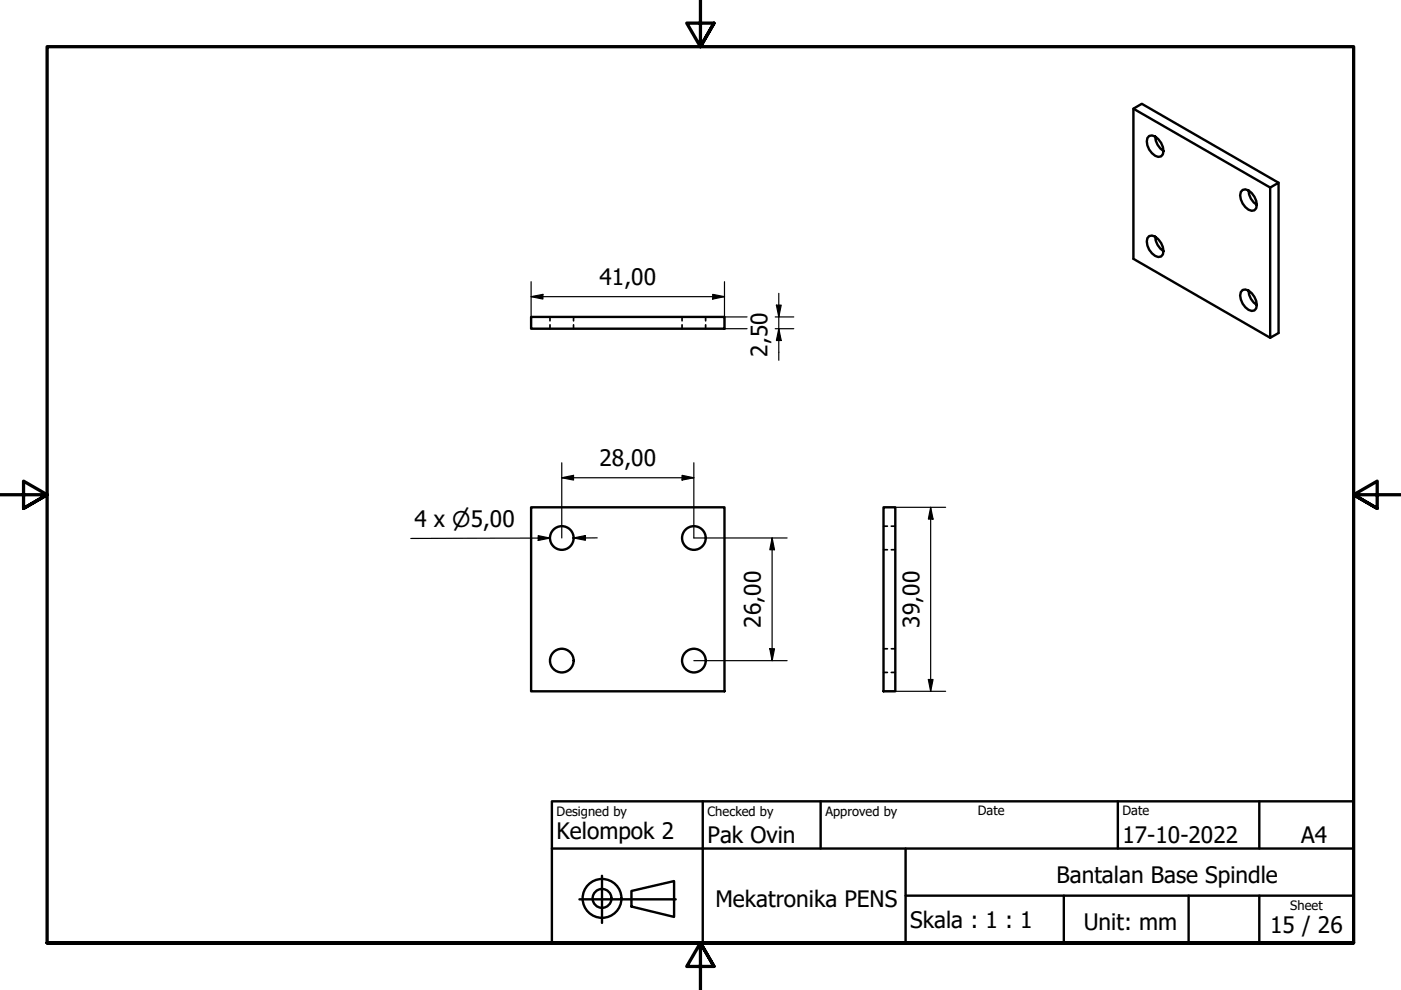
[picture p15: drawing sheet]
<svg xmlns="http://www.w3.org/2000/svg" width="297mm" height="210mm" viewBox="0 0 297 210" stroke-linecap="round" stroke-linejoin="round" font-family="sans-serif">
<defs><g id="words">
<g font-size="4.8">
<text x="127.1" y="60.5">41,00</text>
<text x="162.7" y="75.6" transform="rotate(-90 162.7 75.6)">2,50</text>
<text x="127.1" y="98.9">28,00</text>
<text x="87.9" y="111.8">4 x ⌀5,00</text>
<text x="161.3" y="133" transform="rotate(-90 161.3 133)">26,00</text>
<text x="194.9" y="133" transform="rotate(-90 194.9 133)">39,00</text>
<text x="118" y="177.9">Kelompok 2</text>
<text x="150" y="178.8">Pak Ovin</text>
<text x="238" y="178.8">17-10-2022</text>
<text x="275.9" y="178.7">A4</text>
<text x="224" y="187.3">Bantalan Base Spindle</text>
<text x="151.7" y="192.4">Mekatronika PENS</text>
<text x="193" y="196.7">Skala : 1 : 1</text>
<text x="229.8" y="197.1">Unit: mm</text>
<text x="269.3" y="197.9">15 / 26</text>
</g>
<g font-size="2.7">
<text x="118" y="173">Designed by</text>
<text x="150" y="173">Checked by</text>
<text x="175" y="173">Approved by</text>
<text x="207.3" y="172.9">Date</text>
<text x="238" y="172.9">Date</text>
<text x="273.6" y="193">Sheet</text>
</g>
</g></defs>
<!-- layer: Visible (ISO) -->
<g fill="none" stroke="#000" stroke-width=".51">
<path d="M240.3 23l29 16.8 1.8-1.1v31.9l-1.8 1v-31.8M244.9 28.9a3.8 3.8 0 0 0 1.8 3.1l-.2 .7-.3 .5a2.25 2.25 0 0 1-2.6-1.5 2.26 2.26 0 0 1 0-2.9 2.21 2.21 0 0 1 2.6 1.5l.3 .9 .2 .8M271.1 38.7l-29-16.7-1.8 1v31.9l29 16.7M244.9 50.2a3.8 3.8 0 0 0 1.8 3l-.2 .7-.3 .5a2.25 2.25 0 0 1-2.6-1.4 2.25 2.25 0 0 1 0-2.9 2.21 2.21 0 0 1 2.6 1.4l.3 .9 .2 .8M264.7 40.4a3.8 3.8 0 0 0 1.8 3l-.2 .7-.3 .5a2.21 2.21 0 0 1-2.5-1.4 2.16 2.16 0 0 1 0-2.9 2.15 2.15 0 0 1 2.5 1.4l.3 .9 .2 .8M112.6 67.2h41v2.5h-41zM264.7 61.6a3.8 3.8 0 0 0 1.8 3.1l-.2 .7-.3 .4a2.21 2.21 0 0 1-2.5-1.4 2.19 2.19 0 0 1 0-2.9 2.2 2.2 0 0 1 2.5 1.4l.3 .9 .2 .9M112.6 107.6h41v39h-41zM187.3 107.6h2.5v39h-2.5z"/>
<circle cx="119.1" cy="114.1" r="2.51"/>
<circle cx="147.1" cy="114.1" r="2.51"/>
<circle cx="119.1" cy="140.1" r="2.51"/>
<circle cx="147.1" cy="140.1" r="2.51"/>
</g>
<!-- layer: Hidden (ISO) -->
<g fill="none" stroke="#000" stroke-width=".36">
<path d="M116.6 67.2v.8M116.6 68.9v.8M121.6 67.2v.8M121.6 68.9v.8M144.6 67.2v.8M144.6 68.9v.8M149.6 67.2v.8M149.6 68.9v.8M187.3 116.6h.9M187.3 111.6h.9M189 116.6h.8M189 111.6h.8"/>
<path d="M187.3 137.6h.9M189 137.6h.8M187.3 142.6h.9M189 142.6h.8"/>
</g>
<!-- layer: Border (ISO) -->
<path d="M148.5 -.1v10l-2.9-5h5.8l-2.9 5 2.9-5M0 104.9h10l-5-2.9v5.8l5-2.9-5 2.9M297 104.9h-10l5-2.9v5.8l-5-2.9 5 2.9M10 199.9v-190h277v190h-277h277M151.4 204.9l-2.9-5 2.9 5h-5.8l2.9-5v10" fill="none" stroke="#000" stroke-width=".7"/>
<!-- layer: Title (ISO) -->
<g fill="none" stroke="#000" stroke-width=".51">
<path d="M117 169.9h170v30h-170zM117 179.9h170M149 169.9v30M174 169.9v10M192 179.9v20M237 169.9v10M267 169.9v10M122.9 190.7h20.4M127.6 185.7v10M133.9 188.9l9-2.1v7.6l-9-2.2zM192 189.9h95M225.6 189.9v10"/>
<path d="M252 189.9v10M267 189.9v10"/>
<circle cx="127.6" cy="190.5" r="4.1"/>
<circle cx="127.6" cy="190.5" r="2"/>
</g>
<!-- layer: 0 -->
<path d="M122.9 190.7h20.4" fill="none" stroke="#000" stroke-width=".21"/>
<!-- layer: Dimension (ISO) -->
<g fill="none" stroke="#000" stroke-width=".25">
<path d="M112.6 59.7v10M153.6 59.7v10h4.8M112.6 62.9l2.5-.5v1zM112.6 62.9h41M149.6 67.2h8.8M151.1 62.4l2.5 .5-2.5 .5zM164.4 69.7h3.9M164.4 67.2h3.9M164.6 64.7h1l-.5 2.5zM165.1 69.7l.5 2.5h-1zM165.1 62.2v14.2M119.1 98.1v16"/>
<path d="M147.1 98.1v16h19.8M114.1 113.6l2.5 .5-2.5 .5zM114.1 114.1h2.5l-29.5 .1M119.1 101.3l2.5-.5v1zM119.1 101.3h28M121.6 114.1l2.5-.5v.9zM126.6 114l-5 .1M144.6 100.8l2.5 .5-2.5 .5zM163.7 114.1l.5 2.5h-1zM163.7 114.1v26M187.3 107.6h13.2M197.3 107.6l.5 2.5h-1z"/>
<path d="M197.3 107.6v39M163.2 137.6h1l-.5 2.5zM147.1 140.1h19.8M187.3 146.6h13.2M196.8 144.1h1l-.5 2.5z"/>
</g>
<g fill="#000">
<path d="M112.6 62.9l2.5-.5v1z" fill-rule="evenodd"/>
<path d="M151.1 62.4l2.5 .5-2.5 .5z" fill-rule="evenodd"/>
<path d="M164.6 64.7h1l-.5 2.5z" fill-rule="evenodd"/>
<path d="M165.1 69.7l.5 2.5h-1z" fill-rule="evenodd"/>
<path d="M114.1 113.6l2.5 .5-2.5 .5z" fill-rule="evenodd"/>
<path d="M119.1 101.3l2.5-.5v1z" fill-rule="evenodd"/>
<path d="M121.6 114.1l2.5-.5v.9z" fill-rule="evenodd"/>
<path d="M144.6 100.8l2.5 .5-2.5 .5z" fill-rule="evenodd"/>
<path d="M163.7 114.1l.5 2.5h-1z" fill-rule="evenodd"/>
<path d="M197.3 107.6l.5 2.5h-1z" fill-rule="evenodd"/>
<path d="M163.2 137.6h1l-.5 2.5z" fill-rule="evenodd"/>
<path d="M196.8 144.1h1l-.5 2.5z" fill-rule="evenodd"/>
</g>
<use href="#words"/>
</svg>
